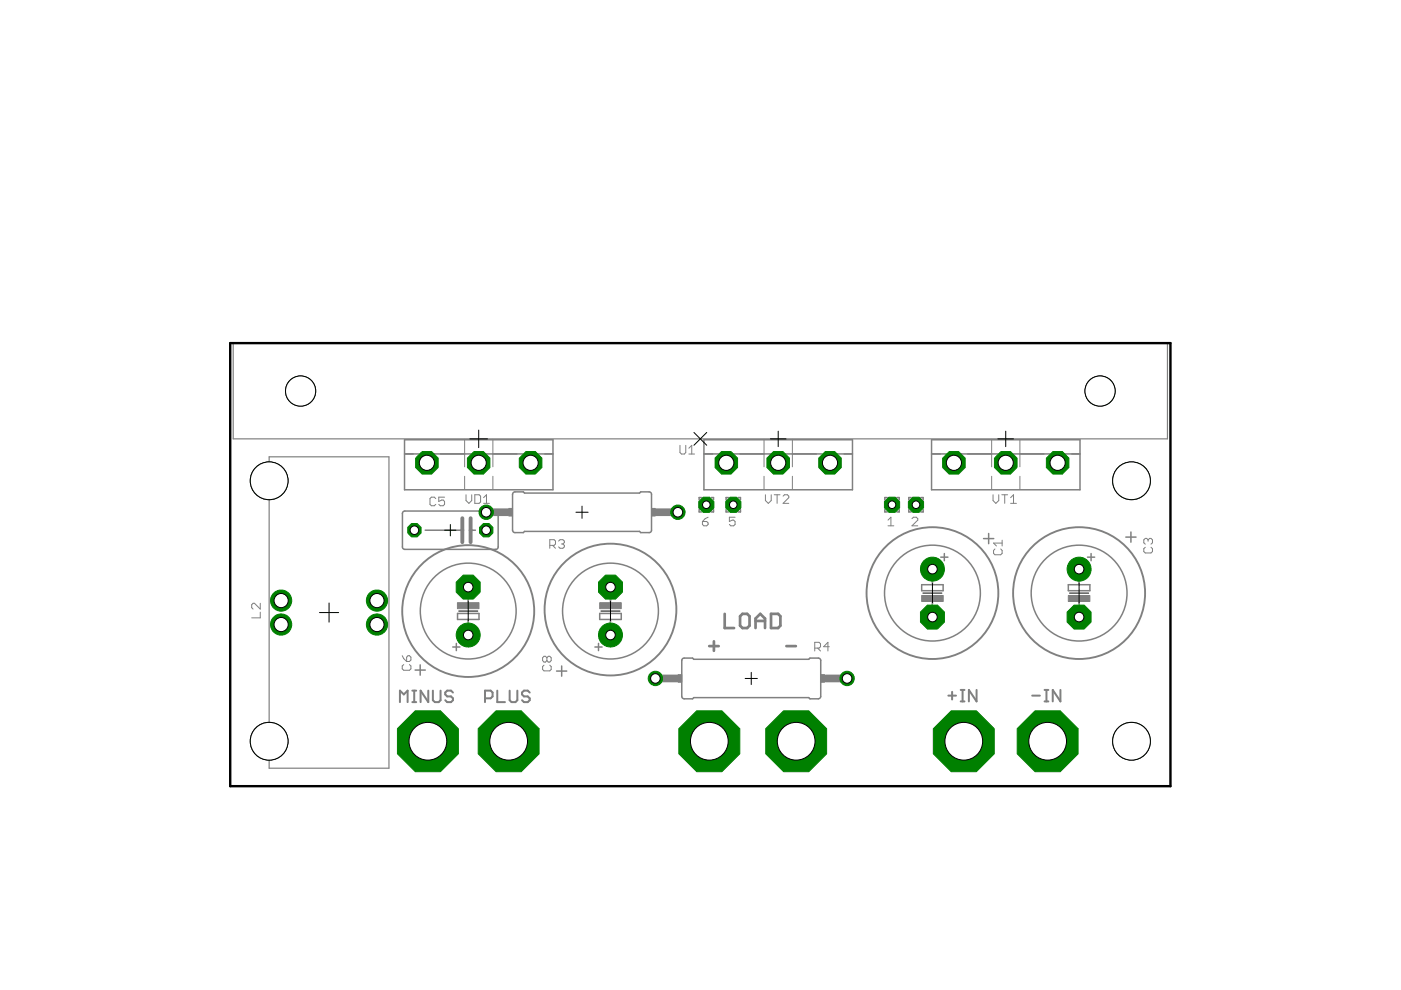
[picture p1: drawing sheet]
<svg xmlns="http://www.w3.org/2000/svg" width="297mm" height="210mm" viewBox="0 0 297 210" stroke-linecap="round" stroke-linejoin="round" font-family="sans-serif">
<g fill="none" stroke="#808080" stroke-width=".32">
<path d="M85.8 93.2h31.4v10.6h-31.4zM85.8 96.2h31.4M149.2 93.2h31.5v10.6h-31.5zM149.2 96.2h31.5M197.5 93.2h31.5v10.6h-31.5zM197.5 96.2h31.5M85.4 108.6l.4-.2h19.5l.3 .5v7.2l-.5 .4h-19.4l-.4-.5zM90.1 112.4h7.9M99.8 112.4h1M108.8 104.5l.4-.2h1.8l.2 .2h24.4l.2-.2h2l.3 .5v7.8l-.5 .3h-1.8l-.2-.2h-24.4l-.2 .2h-2l-.3-.5zM148.2 108v.5h.5M148.7 105.5h-.5v.5"/>
<path d="M150.8 105.5h.5v.5M151.3 108v.5h-.5M153.9 108v.5h.6M154.5 105.5h-.6v.5M156.5 105.5h.5v.5M157 108v.5h-.5M187.6 108v.5h.5M188.1 105.5h-.5v.5M190.1 105.5h.5v.5M190.6 108v.5h-.5M192.7 108v.5h.5M193.2 105.5h-.5v.5"/>
<path d="M195.2 105.5h.5v.5M195.7 108v.5h-.5M199.5 118.1h1.5M200.2 117.4v1.5M208.5 114.2h2.2M209.6 113.1v2.2M230.6 118.1h1.5M231.3 117.4v1.5M238.7 113.9h2.2M239.8 112.8v2.2M96 137.2h1.5M96.8 136.4v1.5"/>
<path d="M97 130.1h4.6v1.2h-4.6zM99.3 126.3v2M99.3 131.3v1.6M126.1 137.2h1.6M126.9 136.4v1.5M127.1 130.1h4.6v1.2h-4.6zM129.4 126.3v2M129.4 131.3v1.6M144.8 139.6l2-.1 .3 .3h24.4l.2-.3 2 .1 .3 .4v7.8l-.5 .4h-1.8l-.2-.3h-24.4l-.3 .3h-1.7l-.4-.2-.2-.3v-7.7zM195.4 124h4.6v1.2h-4.6zM197.7 122.4v1.6M197.7 127v2.1"/>
<path d="M226.5 124h4.6v1.2h-4.6zM228.8 122.4v1.6M228.8 127v2.1M88 142.1h2.2M89.1 141v2.2M118 142.3h2.2M119.1 141.2v2.2"/>
<circle cx="99.3" cy="129.6" r="10.2"/>
<circle cx="129.4" cy="129.6" r="10.2"/>
<circle cx="197.7" cy="125.8" r="10.2"/>
<circle cx="228.8" cy="125.8" r="10.2"/>
</g>
<g fill="none" stroke="#808080" stroke-width=".4">
<circle cx="99.3" cy="129.6" r="14"/>
<circle cx="129.4" cy="129.2" r="14"/>
<circle cx="197.7" cy="125.8" r="14"/>
<circle cx="228.8" cy="125.8" r="14"/>
</g>
<path d="M150.4 137h2M151.4 136v2M153.6 130.2v3h2M156.9 130.7l.5-.5h1l.5 .5v2l-.5 .5h-1l-.5-.5zM160.2 133.2v-2.1l1-.9 1 .9v2.1M160.2 131.7h2M163.5 130.2h1.5l.5 .5v2l-.5 .5h-1.5zM166.7 137h2" fill="none" stroke="#808080" stroke-width=".57"/>
<path d="M98 109.9v5.1M99.8 109.9v5.1" fill="none" stroke="#808080" stroke-width=".83"/>
<g fill="#808080" stroke="#808080" stroke-width=".21">
<path d="M107.9 107.8h.8v1.6h-.8z"/>
<path d="M138.1 107.8h.8v1.6h-.8z"/>
<path d="M127.1 127.8h4.6v1.3h-4.6z"/>
<path d="M97 127.8h4.6v1.3h-4.6z"/>
<path d="M226.5 126.3h4.6v1.2h-4.6z"/>
<path d="M195.4 126.3h4.6v1.2h-4.6z"/>
<path d="M174 143h.8v1.7h-.8z"/>
<path d="M143.7 143h.8v1.7h-.8z"/>
<path d="M88.5 97.3h4v1.6h-4z"/>
<path d="M99.5 97.3h4v1.6h-4z"/>
<path d="M110.5 97.3h4v1.6h-4z"/>
<path d="M152 97.3h4v1.6h-4z"/>
<path d="M163 97.3h4v1.6h-4z"/>
<path d="M174 97.3h4v1.6h-4z"/>
<path d="M200.3 97.3h3.9v1.6h-3.9z"/>
<path d="M211.2 97.3h4v1.6h-4z"/>
<path d="M222.2 97.3h4v1.6h-4z"/>
</g>
<g fill="none" stroke="#808080" stroke-width=".21">
<path d="M98.5 93.1v5.9M104.5 93.1v5.9M144.2 94.4v1.5l.3 .4h.6l.3-.4v-1.5M146 96.3h1.3M146 95l.7-.6v1.9M162 93.1v5.9M168 93.1v5.9M210.2 93.1v5.9M216.2 93.1v5.9M92.4 105.7l-.3-.3h-.6l-.3 .3v1.2l.3 .3h.6l.3-.3M94.3 105.4h-1.3v.9l.6-.3h.4l.3 .3v.6l-.3 .3h-.7l-.3-.3M98.5 101v2.7"/>
<path d="M98.8 104.9v1.2l.6 .6 .6-.6v-1.2M100.7 104.9h.9l.3 .3v1.2l-.3 .3h-.9zM102.5 106.7h1.3M102.5 105.5l.6-.6v1.8M104.5 101v2.7M116.6 115.6h.9l.3-.3v-.6l-.3-.3h-.9v1.8M117.2 115.6l.6 .6M118.4 114.7l.3-.3h.6l.4 .3v.3l-.4 .3M119 115.3h.3M119.3 115.3l.4 .3v.4l-.4 .2h-.6l-.3-.2M148.9 110.6h.9l.3 .3v.3l-.3 .3h-.6l-.3-.3zM150.1 109.7l-.6 .3-.6 .6"/>
<path d="M155.9 109.7h-1.3v.9l.6-.3h.4l.3 .3v.6l-.3 .3h-.7l-.3-.3M162 101v2.7M162.3 104.9v1.2l.6 .6 .6-.6v-1.2M164.1 104.9h1.3M164.8 104.9v1.8M166 105.2l.3-.3h.6l.3 .3v.3l-1.2 1.2h1.2M168 101v2.7M188.3 111.5h1.2M188.3 110.3l.6-.6v1.8M193.4 110l.3-.3h.6l.3 .3v.3l-1.2 1.2h1.2M210.2 101v2.7M210.5 104.9v1.2l.6 .6 .7-.6v-1.2"/>
<path d="M210.9 116.4l-.2 .3v.6l.2 .3h1.3l.3-.3v-.6l-.3-.3M212.4 104.9h1.2M212.5 114.5v1.3M212.5 115.1h-1.8l.6 .7M213 104.9v1.8M214.3 106.7h1.2M214.3 105.5l.6-.6v1.8M216.2 101v2.7M242.8 116l-.3 .3v.6l.3 .3h1.2l.3-.3v-.6l-.3-.3M243.4 114.5l-.3-.3h-.3l-.3 .3v.6l.3 .3M243.4 114.5l.3-.3h.3l.3 .3v.6l-.3 .3M243.4 114.5v.3"/>
<path d="M55.2 129.8v1.2h-1.8M55.2 127.9v1.2l-1.2-1.2h-.3l-.3 .3v.6l.3 .3M85.3 139l.3 .6 .6 .7M86.5 139h.3l.3 .3v.6l-.3 .4h-.6v-1zM116 139.5l-.3-.4h-.4l-.3 .4v.6l.3 .3h.4l.3-.3M116 139.5l.2-.4h.4l.3 .4v.6l-.3 .3h-.4l-.2-.3M116 139.5v.6M172.7 137.4h1l.3-.3v-.6l-.3-.3h-1v1.8M173.4 137.4l.6 .6M175.8 137.1h-1.2l.9-.9v1.8M85.6 140.9l-.3 .3v.6l.3 .3h1.2l.3-.3v-.6l-.3-.3M115.3 141l-.3 .3v.6l.3 .3h1.3l.3-.3v-.6l-.3-.3"/>
</g>
<path d="M49.4 72.7h198.1v20.3h-198.1zM57.1 96.9h25.4v66h-25.4z" fill="none" stroke="#808080" stroke-width=".25"/>
<path d="M103.1 108.6h4.6M139.1 108.6h4.6M139 143.8h4.5M175 143.8h4.6" fill="none" stroke="#808080" stroke-width="1.6"/>
<g fill="#808080" stroke="#808080" stroke-width=".21">
<path d="M193.2 106a1.42 1.42 0 0 1 2.2 .3 1.42 1.42 0 0 1-.8 2.1 1.42 1.42 0 0 1-1.8-1.4h.3a1.12 1.12 0 0 1 1.6-.9 1.12 1.12 0 0 1 .2 1.9 1.12 1.12 0 0 1-1.8-.7v-.3h-.3z" fill-rule="evenodd"/>
<path d="M188.1 106a1.42 1.42 0 0 1 2.2 .3 1.42 1.42 0 0 1-.8 2.1 1.42 1.42 0 0 1-1.8-1.4h.3a1.12 1.12 0 0 1 1.6-.9 1.12 1.12 0 0 1 .2 1.9 1.12 1.12 0 0 1-1.8-.7v-.3h-.3z" fill-rule="evenodd"/>
<path d="M154.4 106a1.42 1.42 0 0 1 2.3 .3 1.42 1.42 0 0 1-.8 2.1 1.42 1.42 0 0 1-1.8-1.4h.2a1.11 1.11 0 0 1 1.6-1 1.11 1.11 0 0 1 .3 1.8 1.11 1.11 0 0 1-1.8-.5l-.1-.3h-.2z" fill-rule="evenodd"/>
<path d="M148.7 106a1.42 1.42 0 0 1 2.3 .3 1.42 1.42 0 0 1-.9 2.1 1.42 1.42 0 0 1-1.8-1.4h.3a1.11 1.11 0 0 1 1.6-1 1.11 1.11 0 0 1 .3 1.8 1.11 1.11 0 0 1-1.8-.5l-.1-.3h-.3z" fill-rule="evenodd"/>
</g>
<g fill="none" stroke="#808080" stroke-width=".42">
<path d="M84.8 148.9v-2.5l.8 .8 .8-.8v2.5M87.4 146.4h.8M87.4 148.9h.8M87.8 146.4v2.5M90.8 146.4v2.5l-1.6-2.5v2.5M91.8 146.4v2.1l.4 .4h.8l.4-.4v-2.1M96 146.8l-.4-.4h-.8l-.4 .4v.4l.4 .5h.8l.4 .4v.4l-.4 .4h-.8l-.4-.4M102.8 148.1h1.2l.4-.4v-.9l-.4-.4h-1.2v2.5M105.4 146.4v2.5h1.7M108.1 146.4v2.1l.4 .4h.8l.4-.4v-2.1M112.3 146.8l-.4-.4h-.8l-.4 .4v.4l.4 .5h.8l.4 .4v.4l-.4 .4h-.8l-.4-.4M201.1 147.5h1.6"/>
<path d="M201.9 146.7v1.6M203.7 148.7h.8M203.7 146.3h.8M204.1 146.3v2.4M207.1 146.3v2.4l-1.7-2.4v2.4M218.8 147.5h1.7M221.5 148.7h.8M221.5 146.3h.8M221.9 146.3v2.4M224.8 146.3v2.4l-1.6-2.4v2.4"/>
</g>
<g fill="none" stroke="#000" stroke-width=".21">
<path d="M99.6 93h3.8M101.5 91.2v3.7M147.1 91.7l2.7 2.7M149.8 91.7l-2.7 2.7M163.3 93h3.3M165 91.4v3.3M211.6 93h3.3M213.2 91.4v3.3M94.3 112.4h2.4M95.5 111.2v2.4M122.1 108.6h2.6M123.4 107.3v2.6"/>
<path d="M149.2 107h1.1M149.8 106.5v1M155 107h1M155.5 106.5v1M188.6 107h1M189.1 106.5v1M193.7 107h1M194.2 106.5v1M67.7 129.9h4.1M69.8 127.8v4.1M97.3 129.6h4M99.3 127.5v4.1"/>
<path d="M127.4 129.6h4.1M129.4 127.5v4.1M195.7 125.8h4M197.7 123.7v4.1M226.8 125.8h4M228.8 123.7v4.1M89.3 157.2h2.8M90.7 155.8v2.8M106.5 157.2h2.7M107.8 155.9v2.6M149.1 157.2h2.6M150.4 155.9v2.6"/>
<path d="M158 143.8h2.6M159.3 142.6v2.5M167.5 157.2h2.6M168.8 155.9v2.6M203 157.2h2.7M204.3 155.9v2.6M220.8 157.2h2.7M222.1 155.9v2.6"/>
</g>
<circle cx="103.1" cy="112.4" r="1.54" fill="#008000" stroke="#008000" stroke-width=".21"/>
<circle cx="103.1" cy="112.4" r=".91" fill="#fff" stroke="#000" stroke-width=".21"/>
<circle cx="87.9" cy="112.4" r="1.54" fill="#008000" stroke="#008000" stroke-width=".21"/>
<circle cx="87.9" cy="112.4" r=".91" fill="#fff" stroke="#000" stroke-width=".21"/>
<circle cx="143.7" cy="108.6" r="1.52" fill="#008000" stroke="#008000" stroke-width=".21"/>
<circle cx="143.7" cy="108.6" r="1.02" fill="#fff" stroke="#000" stroke-width=".21"/>
<circle cx="103.1" cy="108.6" r="1.52" fill="#008000" stroke="#008000" stroke-width=".21"/>
<circle cx="103.1" cy="108.6" r="1.02" fill="#fff" stroke="#000" stroke-width=".21"/>
<circle cx="90.5" cy="98.1" r="2.59" fill="#008000" stroke="#008000" stroke-width=".21"/>
<circle cx="90.5" cy="98.1" r="1.61" fill="#fff" stroke="#000" stroke-width=".21"/>
<circle cx="101.5" cy="98.1" r="2.59" fill="#008000" stroke="#008000" stroke-width=".21"/>
<circle cx="101.5" cy="98.1" r="1.61" fill="#fff" stroke="#000" stroke-width=".21"/>
<circle cx="112.5" cy="98.1" r="2.59" fill="#008000" stroke="#008000" stroke-width=".21"/>
<circle cx="112.5" cy="98.1" r="1.61" fill="#fff" stroke="#000" stroke-width=".21"/>
<circle cx="204.3" cy="157.2" r="7" fill="#008000" stroke="#008000" stroke-width=".21"/>
<circle cx="204.3" cy="157.2" r="4" fill="#fff" stroke="#000" stroke-width=".21"/>
<circle cx="129.4" cy="134.6" r="2.54" fill="#008000" stroke="#008000" stroke-width=".21"/>
<circle cx="129.4" cy="134.6" r="1.02" fill="#fff" stroke="#000" stroke-width=".21"/>
<circle cx="129.4" cy="124.5" r="2.75" fill="#008000" stroke="#008000" stroke-width=".21"/>
<circle cx="129.4" cy="124.5" r="1.02" fill="#fff" stroke="#000" stroke-width=".21"/>
<circle cx="99.3" cy="134.6" r="2.54" fill="#008000" stroke="#008000" stroke-width=".21"/>
<circle cx="99.3" cy="134.6" r="1.02" fill="#fff" stroke="#000" stroke-width=".21"/>
<circle cx="99.3" cy="124.5" r="2.75" fill="#008000" stroke="#008000" stroke-width=".21"/>
<circle cx="99.3" cy="124.5" r="1.02" fill="#fff" stroke="#000" stroke-width=".21"/>
<circle cx="228.8" cy="120.7" r="2.54" fill="#008000" stroke="#008000" stroke-width=".21"/>
<circle cx="228.8" cy="120.7" r="1.02" fill="#fff" stroke="#000" stroke-width=".21"/>
<circle cx="228.8" cy="130.8" r="2.75" fill="#008000" stroke="#008000" stroke-width=".21"/>
<circle cx="228.8" cy="130.8" r="1.02" fill="#fff" stroke="#000" stroke-width=".21"/>
<circle cx="197.7" cy="120.7" r="2.54" fill="#008000" stroke="#008000" stroke-width=".21"/>
<circle cx="197.7" cy="120.7" r="1.02" fill="#fff" stroke="#000" stroke-width=".21"/>
<circle cx="197.7" cy="130.8" r="2.75" fill="#008000" stroke="#008000" stroke-width=".21"/>
<circle cx="197.7" cy="130.8" r="1.02" fill="#fff" stroke="#000" stroke-width=".21"/>
<circle cx="139" cy="143.8" r="1.52" fill="#008000" stroke="#008000" stroke-width=".21"/>
<circle cx="139" cy="143.8" r="1.02" fill="#fff" stroke="#000" stroke-width=".21"/>
<circle cx="179.6" cy="143.8" r="1.52" fill="#008000" stroke="#008000" stroke-width=".21"/>
<circle cx="179.6" cy="143.8" r="1.02" fill="#fff" stroke="#000" stroke-width=".21"/>
<circle cx="154" cy="98.1" r="2.59" fill="#008000" stroke="#008000" stroke-width=".21"/>
<circle cx="154" cy="98.1" r="1.61" fill="#fff" stroke="#000" stroke-width=".21"/>
<circle cx="165" cy="98.1" r="2.59" fill="#008000" stroke="#008000" stroke-width=".21"/>
<circle cx="165" cy="98.1" r="1.61" fill="#fff" stroke="#000" stroke-width=".21"/>
<circle cx="176" cy="98.1" r="2.59" fill="#008000" stroke="#008000" stroke-width=".21"/>
<circle cx="176" cy="98.1" r="1.61" fill="#fff" stroke="#000" stroke-width=".21"/>
<circle cx="202.2" cy="98.1" r="2.59" fill="#008000" stroke="#008000" stroke-width=".21"/>
<circle cx="202.2" cy="98.1" r="1.61" fill="#fff" stroke="#000" stroke-width=".21"/>
<circle cx="213.2" cy="98.1" r="2.59" fill="#008000" stroke="#008000" stroke-width=".21"/>
<circle cx="213.2" cy="98.1" r="1.61" fill="#fff" stroke="#000" stroke-width=".21"/>
<circle cx="224.2" cy="98.1" r="2.59" fill="#008000" stroke="#008000" stroke-width=".21"/>
<circle cx="224.2" cy="98.1" r="1.61" fill="#fff" stroke="#000" stroke-width=".21"/>
<circle cx="222.1" cy="157.2" r="7" fill="#008000" stroke="#008000" stroke-width=".21"/>
<circle cx="222.1" cy="157.2" r="4" fill="#fff" stroke="#000" stroke-width=".21"/>
<circle cx="107.8" cy="157.2" r="7" fill="#008000" stroke="#008000" stroke-width=".21"/>
<circle cx="107.8" cy="157.2" r="4" fill="#fff" stroke="#000" stroke-width=".21"/>
<circle cx="150.4" cy="157.2" r="7" fill="#008000" stroke="#008000" stroke-width=".21"/>
<circle cx="150.4" cy="157.2" r="4" fill="#fff" stroke="#000" stroke-width=".21"/>
<circle cx="168.8" cy="157.2" r="7" fill="#008000" stroke="#008000" stroke-width=".21"/>
<circle cx="168.8" cy="157.2" r="4" fill="#fff" stroke="#000" stroke-width=".21"/>
<circle cx="90.7" cy="157.2" r="7" fill="#008000" stroke="#008000" stroke-width=".21"/>
<circle cx="90.7" cy="157.2" r="4" fill="#fff" stroke="#000" stroke-width=".21"/>
<circle cx="79.9" cy="127.3" r="2.24" fill="#008000" stroke="#008000" stroke-width=".21"/>
<circle cx="79.9" cy="127.3" r="1.5" fill="#fff" stroke="#000" stroke-width=".21"/>
<circle cx="79.9" cy="132.4" r="2.24" fill="#008000" stroke="#008000" stroke-width=".21"/>
<circle cx="79.9" cy="132.4" r="1.5" fill="#fff" stroke="#000" stroke-width=".21"/>
<circle cx="59.6" cy="127.3" r="2.24" fill="#008000" stroke="#008000" stroke-width=".21"/>
<circle cx="59.6" cy="127.3" r="1.5" fill="#fff" stroke="#000" stroke-width=".21"/>
<circle cx="59.6" cy="132.4" r="2.24" fill="#008000" stroke="#008000" stroke-width=".21"/>
<circle cx="59.6" cy="132.4" r="1.5" fill="#fff" stroke="#000" stroke-width=".21"/>
<circle cx="194.2" cy="107" r="1.74" fill="#008000" stroke="#008000" stroke-width=".21"/>
<circle cx="194.2" cy="107" r=".8" fill="#fff" stroke="#000" stroke-width=".21"/>
<circle cx="189.1" cy="107" r="1.74" fill="#008000" stroke="#008000" stroke-width=".21"/>
<circle cx="189.1" cy="107" r=".8" fill="#fff" stroke="#000" stroke-width=".21"/>
<circle cx="155.5" cy="107" r="1.74" fill="#008000" stroke="#008000" stroke-width=".21"/>
<circle cx="155.5" cy="107" r=".8" fill="#fff" stroke="#000" stroke-width=".21"/>
<circle cx="149.8" cy="107" r="1.74" fill="#008000" stroke="#008000" stroke-width=".21"/>
<circle cx="149.8" cy="107" r=".8" fill="#fff" stroke="#000" stroke-width=".21"/>
<circle cx="239.9" cy="157.2" r="4" fill="none" stroke="#000" stroke-width=".21"/>
<circle cx="239.9" cy="157.2" r="4" fill="#fff" stroke="#000" stroke-width=".21"/>
<circle cx="57.1" cy="157.2" r="4" fill="none" stroke="#000" stroke-width=".21"/>
<circle cx="57.1" cy="157.2" r="4" fill="#fff" stroke="#000" stroke-width=".21"/>
<circle cx="57.1" cy="101.9" r="4" fill="none" stroke="#000" stroke-width=".21"/>
<circle cx="57.1" cy="101.9" r="4" fill="#fff" stroke="#000" stroke-width=".21"/>
<circle cx="239.9" cy="101.9" r="4" fill="none" stroke="#000" stroke-width=".21"/>
<circle cx="239.9" cy="101.9" r="4" fill="#fff" stroke="#000" stroke-width=".21"/>
<path d="M48.8 72.7v94h199.4v-94" fill="none" stroke="#000" stroke-width=".51"/>
<circle cx="63.7" cy="82.9" r="3.2" fill="none" stroke="#000" stroke-width=".21"/>
<circle cx="63.7" cy="82.9" r="3.2" fill="#fff" stroke="#000" stroke-width=".21"/>
<path d="M48.8 72.7h199.4" fill="none" stroke="#000" stroke-width=".51"/>
<circle cx="233.2" cy="82.9" r="3.2" fill="none" stroke="#000" stroke-width=".21"/>
<circle cx="233.2" cy="82.9" r="3.2" fill="#fff" stroke="#000" stroke-width=".21"/>
</svg>
